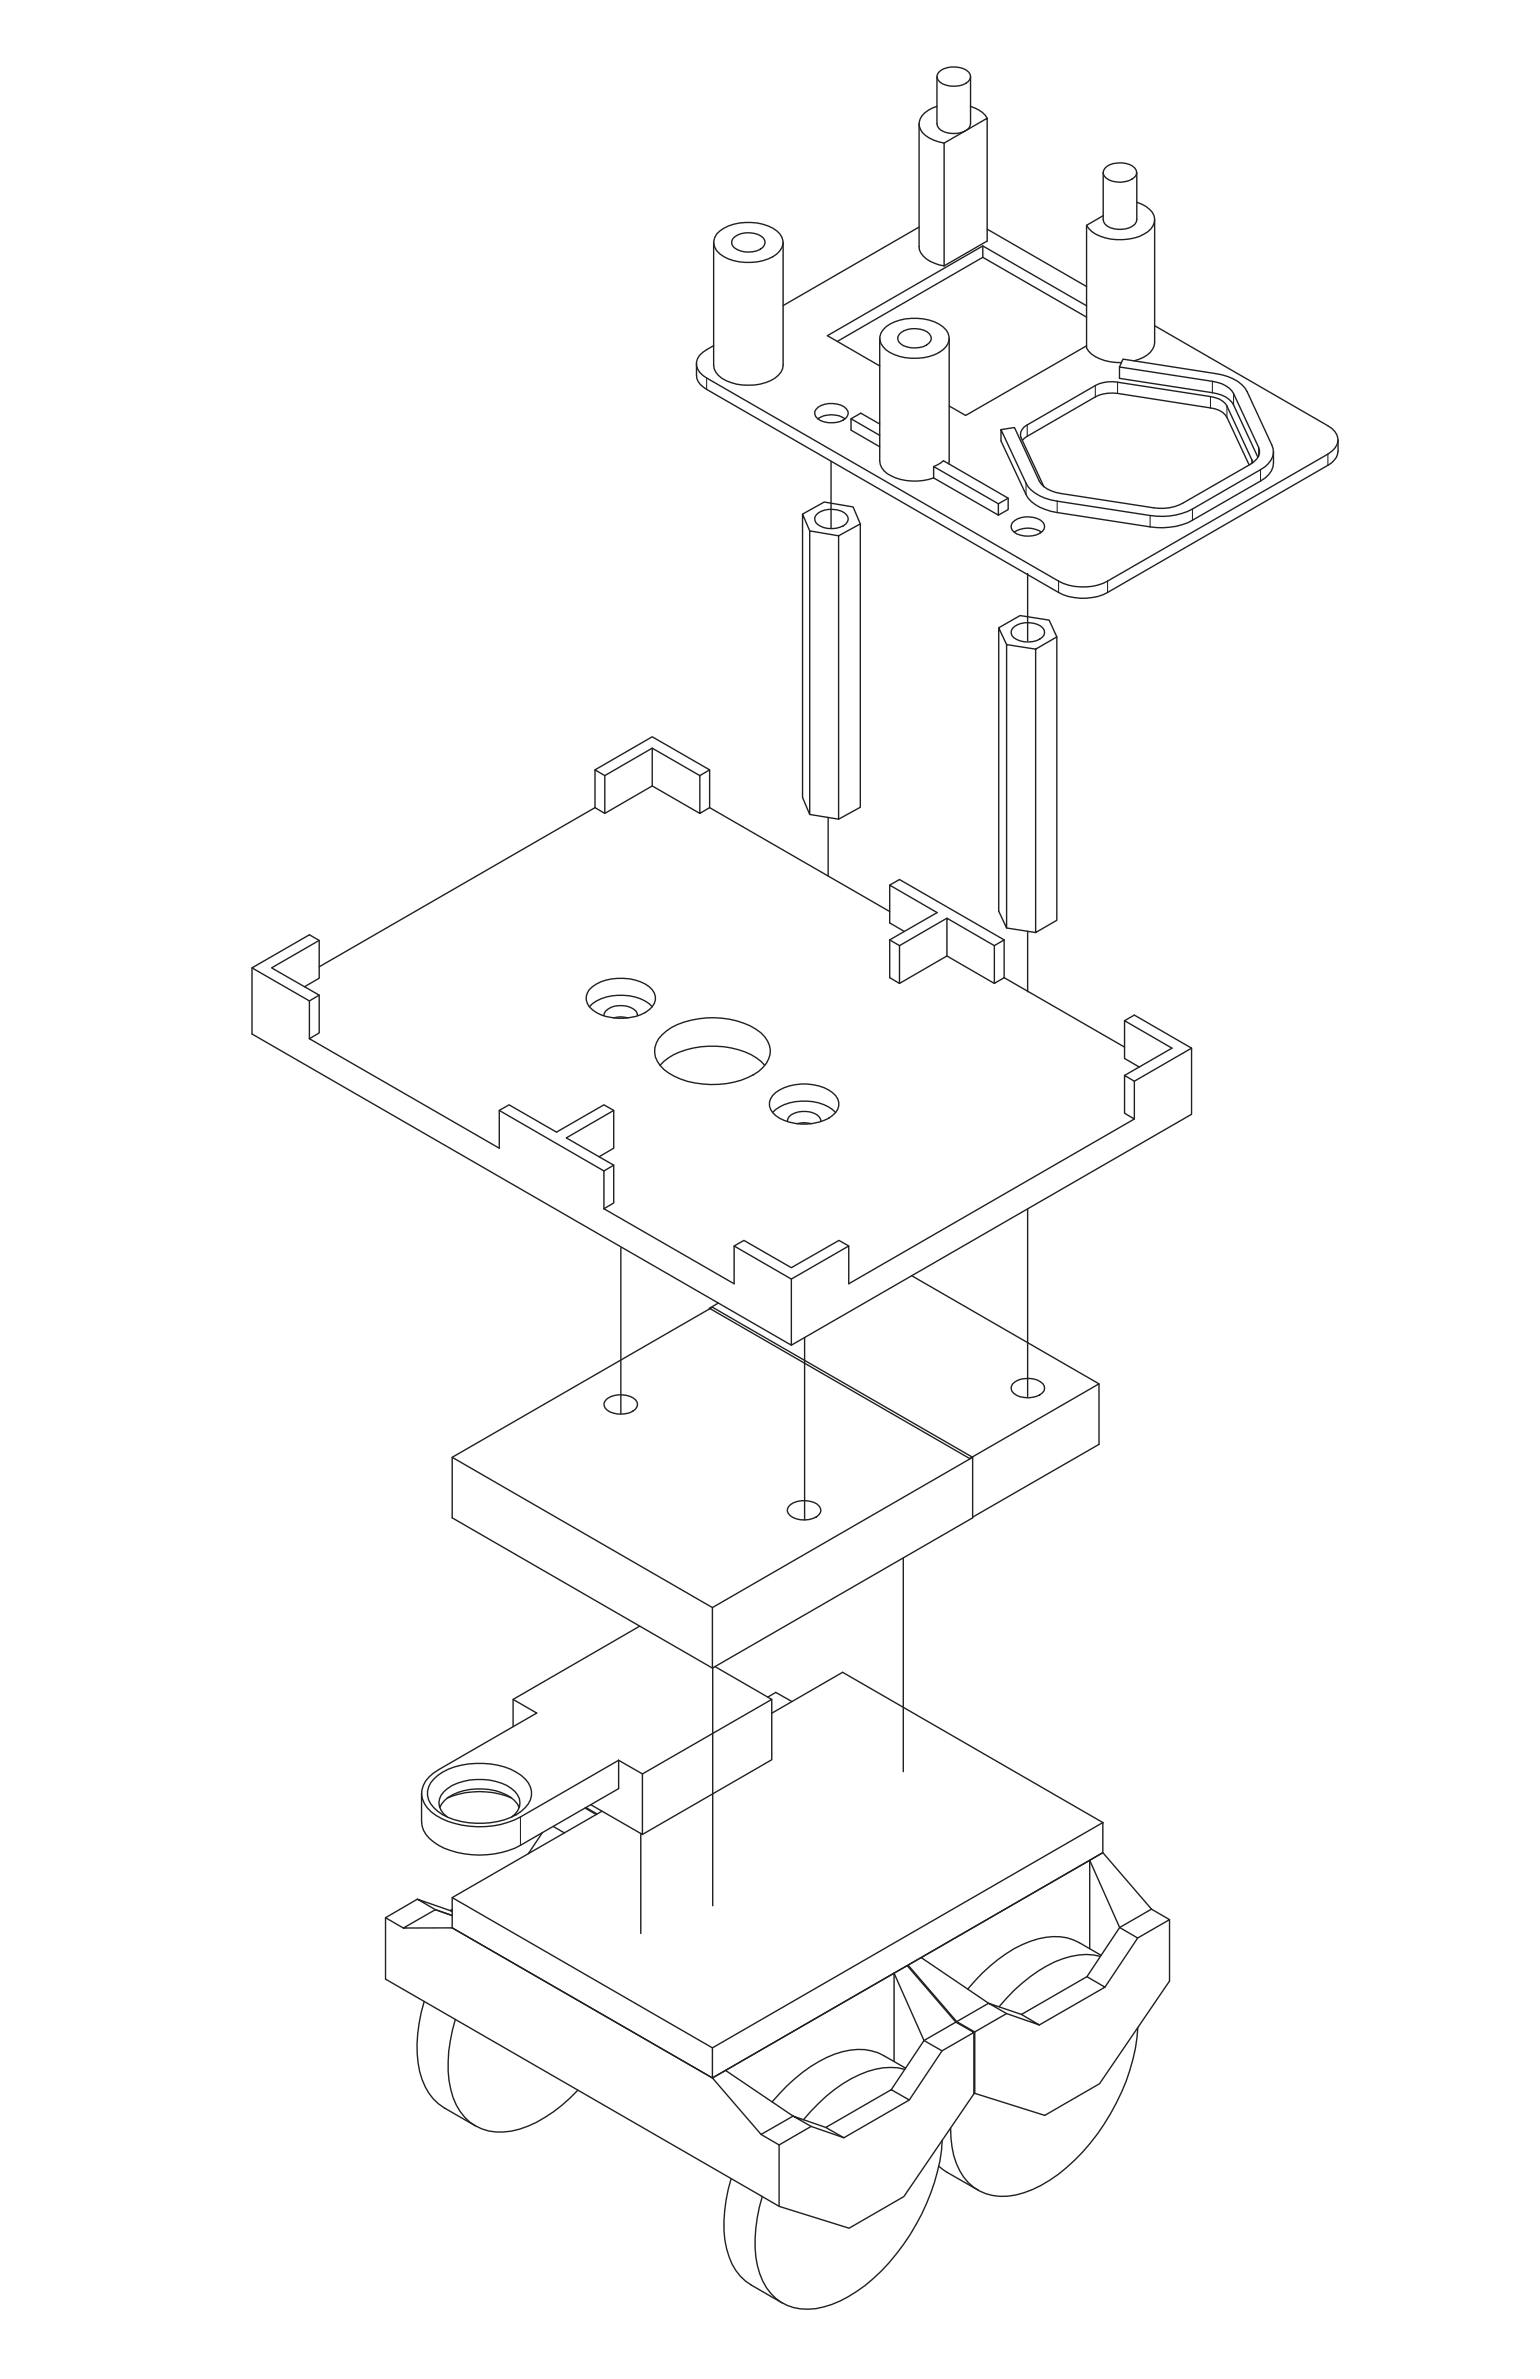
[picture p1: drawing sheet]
<svg xmlns="http://www.w3.org/2000/svg" width="559mm" height="864mm" viewBox="0 0 559 864" stroke-linecap="round" stroke-linejoin="round" font-family="sans-serif">
<!-- layer: Layer 1 -->
<g fill="none" stroke="#231f20" stroke-width=".51">
<path d="M340 38.6a8.1 8.1 0 0 0-6.5 6 6.8 6.8 0 0 0 5.3 6.3l3.8 1M340 27.8v17.2a4.9 4.9 0 0 0 5.4 3.5 6.5 6.5 0 0 0 6.6-2.7l.2-.8v-17.2M341.2 25.7a8.9 8.9 0 0 1 10.3 .5 2.5 2.5 0 0 1-1.1 4.1 8.5 8.5 0 0 1-10-1.3 2.37 2.37 0 0 1 .8-3.3zM352.2 38.6a10.4 10.4 0 0 1 6 4.3M333.5 45v44.5a7.3 7.3 0 0 0 5.5 6l3.6 1M342.6 51.9l15.6-9v44.6l-15.6 9M342.6 51.9v44.6M400.3 78.3l-6 3.5v44.6a11.5 11.5 0 0 0 8.5 4.9l4.1 .3M400.3 62.6v17.2a4.9 4.9 0 0 0 5.3 3.4 6.7 6.7 0 0 0 6.7-2.6l.2-.8v-17.2M401.6 60.5a8.8 8.8 0 0 1 10.2 .5 2.5 2.5 0 0 1-1.1 4.1 8.6 8.6 0 0 1-10.1-1.3 2.49 2.49 0 0 1 1-3.3zM412.5 73.4a8.3 8.3 0 0 1 6.5 6 6.1 6.1 0 0 1-4 5.6 19.2 19.2 0 0 1-18.9-1l-1.8-2.2M419 79.8v44.5a7.4 7.4 0 0 1-5.7 6.1l-1.8 .6"/>
<path d="M259 88v44.6a7.6 7.6 0 0 0 6.2 6.3 19.4 19.4 0 0 0 16-1.6 5.9 5.9 0 0 0 3-4.7v-44.6M260.1 84.9a17.2 17.2 0 0 1 16.8-3.5 8.8 8.8 0 0 1 7.2 6 6.9 6.9 0 0 1-5.3 6.6 19.4 19.4 0 0 1-17.6-1.8 5 5 0 0 1-1.1-7.3zM265.9 86.6a8.4 8.4 0 0 1 11.1-.2 2.5 2.5 0 0 1-1.2 4.1 8.5 8.5 0 0 1-10-1.3l-.3-.9zM333.5 82.4l-49.3 28.5M356.6 89.3v4.1l37.7 21.7M356.6 93.4l-52.8 30.6M358.2 83.2l36.1 20.8M321.5 118.6a18.8 18.8 0 0 1 20.6 0 5 5 0 0 1 0 8.4 18.8 18.8 0 0 1-20.6 0 5 5 0 0 1 0-8.4zM394.3 111l-37.7-21.7-56.4 32.6 19 10.9M419 118.2l62.8 36.4a5.3 5.3 0 0 1 2.5 8.2l-2.5 2-79.9 46.1a19.7 19.7 0 0 1-17.8 0l-127.7-73.7a5.4 5.4 0 0 1-2.5-8.2l1.1-1.1 4-2.4M252.7 136.2a5.9 5.9 0 0 0 3.7 5.2l127.7 73.7a19.7 19.7 0 0 0 17.8 0l79.9-46.2a6.7 6.7 0 0 0 3.7-5.1v-4.1M252.7 132.1v4.1"/>
<path d="M319.2 122.8v44.6a6.3 6.3 0 0 0 4.1 5.3 20.2 20.2 0 0 0 15.5 .8M327 120.6a8.8 8.8 0 0 1 10.2 .6 2.45 2.45 0 0 1-1 4.1 8.6 8.6 0 0 1-10.1-1.3 2.46 2.46 0 0 1 .9-3.4zM344.4 122.8l-.1 45.6M394.3 125.5l-43.9 25.3-6-3.4M406.2 133.2l1.3-2.8 33.7 5.2a15.1 15.1 0 0 1 11.3 6.5l9 19.5M296.7 152a9.1 9.1 0 0 1 9.9 0M296.9 147.8a8.8 8.8 0 0 1 10.2 .6 2.45 2.45 0 0 1-1.1 4.1 8.5 8.5 0 0 1-10-1.3 2.37 2.37 0 0 1 .9-3.4zM308.8 152l3.6-2 6.8 3.9M319.2 158.1l-10.4-6.1v4.1l10.4 6.1M363.2 156l4.9-.8 9 19.5a10.3 10.3 0 0 0 7.8 4.4l33.7 5.2a16.7 16.7 0 0 0 10.5-1.6l24.7-14.2a5.6 5.6 0 0 0 3.2-5.1l-9.4-20.5a10 10 0 0 0-7.7-4.5l-33.7-5.2v4.2l33.7 5.2a9.6 9.6 0 0 1 7.7 4.4l8.8 19M370.5 158.9a3.7 3.7 0 0 1 2.2-4.7l24.7-14.2a12.6 12.6 0 0 1 8.1-1.3l33.7 5.3a7.7 7.7 0 0 1 6 3.4l9 19.5 .3 1.1M370.5 158.9l8.3 17.8"/>
<path d="M371 159.8l1.7-1.4 24.7-14.3a13.1 13.1 0 0 1 8.1-1.3l33.7 5.3a7.7 7.7 0 0 1 6 3.4l8.1 17.3M338.8 169.4l2.5-1.3 1-.8 23.5 13.5v4.2l-3.5 2M338.8 173.5l23.5 13.5v-4.1l3.5-2.1M338.8 173.5v-4.1l23.5 13.5M461.5 161.6a6.3 6.3 0 0 1-2.5 7.9l-26.3 15.3a24.2 24.2 0 0 1-15.4 2.3l-33.7-5.2a16.4 16.4 0 0 1-10.5-5.2l-9.9-20.7v4.1l9.1 19.4a13.3 13.3 0 0 0 9 6.1l36 5.7a25.2 25.2 0 0 0 15.4-2.5l24.7-14.2a8.2 8.2 0 0 0 4.7-6.5v-4.1M291.2 186.6l7.9-4.4 10.5 1.8 2.6 6.2M293.8 192.7l-2.6-6.1v102.9l2.6 6.2v-103l10.5 1.8M296.9 186.2a8.8 8.8 0 0 1 10.2 .6 2.45 2.45 0 0 1-1.1 4.1 8.5 8.5 0 0 1-10-1.3 2.37 2.37 0 0 1 .9-3.4zM304.3 194.5l7.9-4.3v102.9l-7.9 4.3zM367.3 189.7a8.4 8.4 0 0 1 11.1-.2 2.5 2.5 0 0 1-1.1 4.1 8.6 8.6 0 0 1-10.1-1.3l-.3-.8zM368 193.2a9 9 0 0 1 9.9 0M362.4 227.9l7.7-4.4 10.6 1.6 2.8 6.1"/>
<path d="M365.3 234l-2.9-6.1v102.9l2.9 6.1v-102.9l10.5 1.6M367.3 228.2a8.4 8.4 0 0 1 11.1-.2 2.5 2.5 0 0 1-1.1 4 8.6 8.6 0 0 1-10.1-1.2l-.3-.9zM375.8 235.6l7.7-4.4v102.9l-7.7 4.4zM215.9 279.5l20.8-12 20.8 12M236.7 271.6l-17.2 10v13.7l-3.6-2.1M215.9 293.2l-100.1 57.8M219.5 281.6l-3.6-2.1v13.7M236.7 285.3l17.2 10M253.9 281.6l3.6-2.1v13.7l-3.6 2.1zM253.9 281.6l-17.2-10v13.7l-17.2 10M257.5 293.2l65.3 37.7M293.8 295.7l10.5 1.7"/>
<path d="M322.8 321.3l3.6-2 38 21.9M343.6 333.3l-17.2 10v13.7l-3.6-2.1v-13.7l17.2-9.9-17.2-10v13.7l5.4 3.1M365.3 336.9l10.5 1.6M91.4 351.3v24l195.7 113v-24M110.5 358.2l5.3-3.1v-13.7l-3.5-2.1-20.9 12 20.9 12M115.8 341.4l-17.2 9.9 17.2 10v13.7l-3.5 2.1M213.8 359.3a17.2 17.2 0 0 1 16.8-3.5 8.8 8.8 0 0 1 7.2 6 6.9 6.9 0 0 1-5.3 6.6 20.1 20.1 0 0 1-16.2-.9 6.1 6.1 0 0 1-3.6-5.7zM322.8 341.2l3.6 2.1M343.6 347l17.2 10M360.8 343.3l3.6-2.1v13.7l-3.6 2.1zM360.8 343.3l-17.2-10v13.7l-17.2 10M364.4 354.9l43.7 25.2"/>
<path d="M112.3 377.1l68.9 39.7v-13.7l3.5-2 17.2 9.9 17.2-9.9 3.6 2v13.7l-5.3 3.1M115.8 361.3l-3.5 2v13.8M213.9 365.4a16.6 16.6 0 0 1 14.6-3.9 13.8 13.8 0 0 1 8.2 3.9M219.1 368.7a5 5 0 0 1 5.4-3.6 6.6 6.6 0 0 1 6.7 2.8l.1 .8M222.6 369.5a9.3 9.3 0 0 1 5.3 0M240.2 375.7a22.7 22.7 0 0 1 13.4-5.9 30.1 30.1 0 0 1 22.5 5.1 8 8 0 0 1 .7 12.6 26.4 26.4 0 0 1-19 6.2 24.9 24.9 0 0 1-18.3-6.9 7.8 7.8 0 0 1 .7-11.1zM408.1 370.5l3.5-2 20.8 12-20.8 12M239.5 386.7a24.3 24.3 0 0 1 17.6-6.9 28 28 0 0 1 19.1 5.5l1.3 1.4M281.4 396.6a18.5 18.5 0 0 1 20.7 0 4.9 4.9 0 0 1 0 8.3 18.5 18.5 0 0 1-20.7 0 4.9 4.9 0 0 1 0-8.3zM413.4 387.3l-5.3-3.1v-13.7l17.2 10-17.2 9.9v13.7l3.5 2.1v-13.7l-3.5-2.1M432.4 380.5v24l-145.3 83.8M181.2 403.1l37.9 22"/>
<path d="M222.7 403.1l-17.2 10 17.2 9.9v13.7l-3.6 2.1M280.4 403.9a17.2 17.2 0 0 1 16.7-3.5 12.5 12.5 0 0 1 6.1 3.5M285.7 407.2a3.3 3.3 0 0 1 2.5-3.1 8.8 8.8 0 0 1 9 1.3l.6 .9 .1 .9M289.2 407.9a9.1 9.1 0 0 1 5.2 0M411.6 406.2l-103.6 59.8v-13.7l-3.6-2-17.3 9.9-17.2-9.9-3.5 2v13.7l-47.3-27.2M222.7 423l-3.6 2.1v13.7M266.4 452.3l20.7 12 20.9-12M257.4 474.9l94.5 54.6 46.9-27.2v22l-45.9 26.4M260.7 473l-3.3 2.1M330.8 463.1l68 39.2M220.4 507.7a8.9 8.9 0 0 1 10.3 .6 2.5 2.5 0 0 1-1.1 4 8.5 8.5 0 0 1-10.1-1.3 2.37 2.37 0 0 1 .9-3.3zM367.3 502.5a8.7 8.7 0 0 1 11.1-.2 2.5 2.5 0 0 1-1.1 4 8.6 8.6 0 0 1-10.1-1.2l-.3-.9z"/>
<path d="M164.1 529l94.4 54.6M164.1 529l94.4-54.5 94.4 54.5v22l-94.4 54.5-94.4-54.5zM352.9 529l-94.4 54.6v21.9M287 546.1a8.8 8.8 0 0 1 10.2 .6 2.45 2.45 0 0 1-1.1 4 8.5 8.5 0 0 1-10-1.2 2.37 2.37 0 0 1 .9-3.4zM232.2 590.3l-46 26.6v9.9M186.2 616.9l8.6 5-35.7 20.5a9.7 9.7 0 0 0-5.8 10.6 13.9 13.9 0 0 0 9.2 8.2 33.3 33.3 0 0 0 26.3-1.6l35.7-20.6M259.4 605l20.6 11.9-46.9 27.1-8.6-5M280 616.9v21.9l-46.9 27.1-18.7-10.8M281.5 614.4l-2.9 1.7M281.5 614.4l5.8 3.3M224.5 639v10.3M280 621.9l25.8-14.8 94.4 54.5"/>
<path d="M157.4 645.8a23.7 23.7 0 0 1 17.9-5.7 20.5 20.5 0 0 1 16.4 7.1 6.9 6.9 0 0 1-1.1 9 23.7 23.7 0 0 1-17.9 5.7 20.5 20.5 0 0 1-16.4-7.1 6.9 6.9 0 0 1 1.1-9zM159.6 656.1a11.6 11.6 0 0 1 8.6-6.1 22.4 22.4 0 0 1 17.2 2.5l2.3 2.3 .7 1.3M162.3 652.7a30.2 30.2 0 0 1 23.4 0M162.3 659.6a5.9 5.9 0 0 1 .1-10.4 22 22 0 0 1 23.1 0 5.9 5.9 0 0 1 .2 10.4M212.3 656.3l4 2.4M212.6 656.1l4.1 2.4M218.4 657.5l-54.3 31.3v11M224.5 649.3l-35.7 20.6a32.8 32.8 0 0 1-29.7 0 10.4 10.4 0 0 1-6.1-8.6v-10.3M233.1 644v21.9M196.8 665.3l-5.1 7.6M200.7 663l4.1 2.4M139.9 696.2v22.2l142.8 82.5 25.4 8 19.9-11.5 25.4-37.3"/>
<path d="M151.4 689.4l-11.5 6.8 6.5 3.7M158 693.2l-6.6-3.8 11.9 4.1M158 693.2l-11.6 6.7 17.7-.1M158 693.2l6.1 2.2M158 693.2l6.1 2.1M164.1 693.2l-.8 .3 .8 .5M164.1 688.8l94.4 54.6M164.1 699.8l94.4 54.5M406.3 699.7l-11.9 17.8 6.5 3.9-23.8 13.7M406.3 699.7l6.5 3.8-11.9 17.9M417.8 693l6.6 3.8-11.6 6.7M417.8 693l-17.6-20.5-4.8 2.8 10.9 24.4"/>
<path d="M417.8 693l-11.5 6.7M424.4 696.8v22.3l-25.4 37.3-19.9 11.5-25.7-8.1M324.4 716.3l4.8-2.8 17.6 20.6-11.5 6.6zM334.3 710.6l-4.8 2.8 17.7 20.5M394.4 717.5l-23.8 13.8 6.5 3.8-11.8-4.2-6.6-3.7 11.9 4.1M395.4 707.4v-32.1l-61.1 35.3 24.4 16.6-11.5 6.7M399.3 710.2a25.7 25.7 0 0 0-19.5 3.5 61.5 61.5 0 0 0-17.3 14.8M399.5 709.8l-7.8-4.6a20.4 20.4 0 0 0-17.9-.5 55.3 55.3 0 0 0-22.6 17.4M153.9 726.6a46.6 46.6 0 0 0-.7 28.3 19.1 19.1 0 0 0 8.1 10.3l11.2 6.5M165.2 733a47.5 47.5 0 0 0-.8 28.4 17.8 17.8 0 0 0 21.1 12.2 47.6 47.6 0 0 0 24.2-14.8M346.8 734.1l6.6 3.7-11.6 6.7M353.4 737.8v22.3"/>
<path d="M353.7 737.6v22.3M365.3 730.9l-11.6 6.7-6.5-3.7M412.9 736a76.4 76.4 0 0 1-22.9 48.2 42.8 42.8 0 0 1-24.3 13 17.4 17.4 0 0 1-18.7-11.8 35.8 35.8 0 0 1-2.1-12.9M258.5 743.4l141.7-81.8v10.9l-141.7 81.8zM324.4 748.3v-32l-61.1 35.3 24.5 16.6-11.6 6.6-17.7-20.5 4.8-2.7M328.3 751.2a23.8 23.8 0 0 0-16.5 2 56.1 56.1 0 0 0-20.3 16.3M328.6 750.8l-7.9-4.5a20.3 20.3 0 0 0-17.9-.6 56.8 56.8 0 0 0-22.6 17.3M335.3 740.7l-11.9 17.9 6.5 3.7-23.7 13.7-6.5-3.7 23.7-13.7M335.3 740.7l6.5 3.8-11.9 17.8M276.2 774.8l6.5 3.8M294.3 771.9l-11.6 6.7v22.3M299.7 772.3l-11.9-4.1 6.5 3.7 11.9 4.1"/>
<path d="M341.9 777a75.1 75.1 0 0 1-16.7 41.2 55.3 55.3 0 0 1-23.4 18.3 19.9 19.9 0 0 1-20.4-2.2 24.3 24.3 0 0 1-7.4-18.3 56.9 56.9 0 0 1 2.6-18.6M265.3 790.8a51.8 51.8 0 0 0-1.6 25.5 19.8 19.8 0 0 0 8.9 13.2l11.3 6.5M340.6 786.3l3 2.2 11.3 6.5"/>
</g>
<g fill="none" stroke="#231f20" stroke-width=".38">
<path d="M256.4 137.2v4.2M397.4 140v4.1M405.5 138.7v4.1M439.9 138.4v4.2M372.7 154.2v4.2M439.2 144v4.1M445.2 147.4v4.1M447.6 142.9v4.1M372.3 175.4v4.1M454.2 166.9v1.3M456.7 162.4v3.2M457.4 170.5v4.1"/>
<path d="M481.8 164.8v4.1M383.6 181.9v4.2M417.3 187.1v4.2M432.7 184.8v4M384.1 210.9v4.2M401.9 210.9v4.2M188.8 659.6v10.3"/>
</g>
<!-- layer: Layer 2 -->
<path d="M301.6 167.5v24.3M372.9 208.2v24.4M300.5 296.7v21.3M372.9 338.1v21.9M372.9 438.9v68.1M225.3 453v60.2M292 485.5v66.3M327.8 565.6v77.5M258.6 605.2v86.6M232.5 665.5v36.4" fill="none" stroke="#231f20" stroke-width=".51"/>
</svg>
